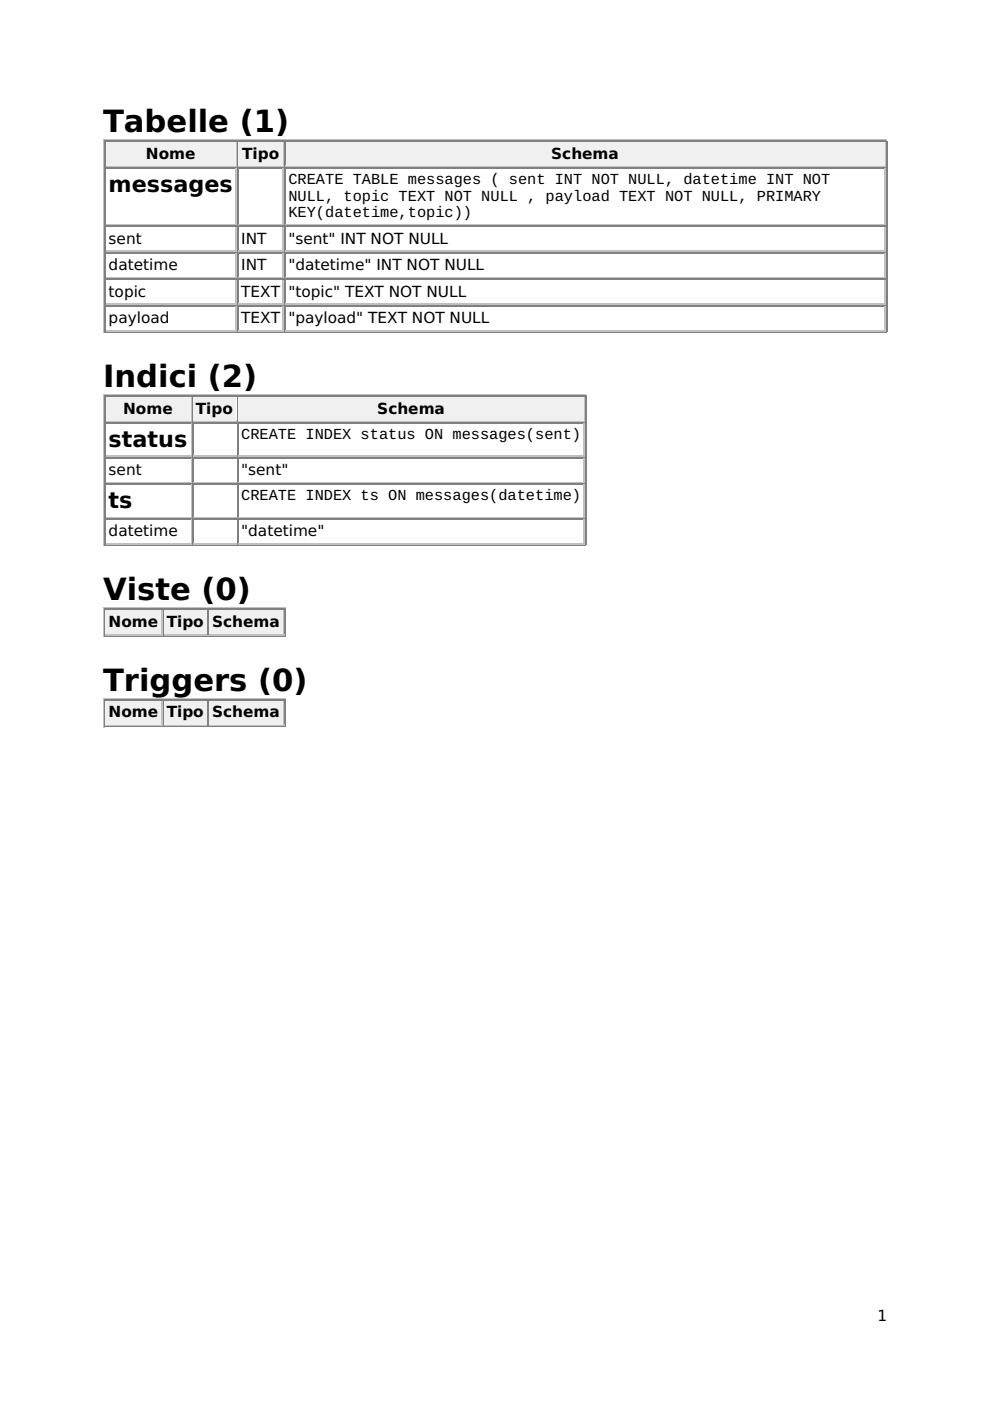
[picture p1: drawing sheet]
<svg xmlns="http://www.w3.org/2000/svg" width="210mm" height="297mm" viewBox="0 0 210 297" stroke-linecap="round" stroke-linejoin="round" font-family="sans-serif">
<defs><g id="words">
<g font-size="6.5">
<text x="21.9" y="28.1">Tabelle (1)</text>
<text x="21.9" y="82.1">Indici (2)</text>
<text x="21.9" y="127.3">Viste (0)</text>
<text x="21.9" y="146.5">Triggers (0)</text>
</g>
<g font-size="4.7">
<text x="23" y="40.8">messages</text>
<text x="23" y="94.8">status</text>
<text x="23" y="107.8">ts</text>
</g>
<g font-size="3.2">
<text x="30.9" y="33.7">Nome</text>
<text x="51.3" y="33.7">Tipo</text>
<text x="116.9" y="33.7">Schema</text>
<text x="61.2" y="39">CREATE TABLE messages ( sent INT NOT NULL, datetime INT NOT</text>
<text x="61.2" y="42.5">NULL, topic TEXT NOT NULL , payload TEXT NOT NULL, PRIMARY</text>
<text x="61.2" y="46.1">KEY(datetime,topic))</text>
<text x="23" y="51.7">sent</text>
<text x="51.1" y="51.7">INT</text>
<text x="61.2" y="51.7">&quot;sent&quot; INT NOT NULL</text>
<text x="23" y="57.3">datetime</text>
<text x="51.1" y="57.3">INT</text>
<text x="61.2" y="57.3">&quot;datetime&quot; INT NOT NULL</text>
<text x="23" y="62.9">topic</text>
<text x="51.1" y="62.9">TEXT</text>
<text x="61.2" y="62.9">&quot;topic&quot; TEXT NOT NULL</text>
<text x="23" y="68.5">payload</text>
<text x="51.1" y="68.5">TEXT</text>
<text x="61.2" y="68.5">&quot;payload&quot; TEXT NOT NULL</text>
<text x="26.1" y="87.7">Nome</text>
<text x="41.5" y="87.7">Tipo</text>
<text x="80" y="87.7">Schema</text>
<text x="51.1" y="93">CREATE INDEX status ON messages(sent)</text>
<text x="23" y="100.7">sent</text>
<text x="51.1" y="100.7">&quot;sent&quot;</text>
<text x="51.1" y="106">CREATE INDEX ts ON messages(datetime)</text>
<text x="23" y="113.7">datetime</text>
<text x="51.1" y="113.7">&quot;datetime&quot;</text>
<text x="23" y="132.9">Nome</text>
<text x="35.3" y="132.9">Tipo</text>
<text x="45" y="132.9">Schema</text>
<text x="23" y="152.1">Nome</text>
<text x="35.3" y="152.1">Tipo</text>
<text x="45" y="152.1">Schema</text>
<text x="186.1" y="280">1</text>
</g>
</g></defs>
<path d="M22 29.5v41.1M22.2 29.7h165.9M22.4 35.3h27.8M50.1 30.1v5" fill="none" stroke="#c0c0c0" stroke-width=".3"/>
<path d="M22.3 29.8v5.6M22.4 30h27.8M188 29.8v40.5M22.2 70.4h165.9" fill="none" stroke="#808080" stroke-width=".3"/>
<g fill="#f0f0f0">
<path d="M22.4 30.1h27.6v5h-27.6z"/>
<path d="M30.7 30.7h10.5v3.9h-10.5z"/>
</g>
<path d="M50.4 29.8v5.6M50.5 30h9.8" fill="none" stroke="#808080" stroke-width=".3"/>
<path d="M50.5 35.3h9.8M60.1 30.1v5" fill="none" stroke="#c0c0c0" stroke-width=".3"/>
<g fill="#f0f0f0">
<path d="M50.6 30.1h9.4v5h-9.4z"/>
<path d="M51.1 30.7h7.9v3.9h-7.9z"/>
</g>
<path d="M60.4 29.8v5.6M60.5 30h127.3" fill="none" stroke="#808080" stroke-width=".3"/>
<path d="M60.5 35.3h127.3M187.7 30.1v5" fill="none" stroke="#c0c0c0" stroke-width=".3"/>
<g fill="#f0f0f0">
<path d="M60.6 30.1h126.9v5h-126.9z"/>
<path d="M116.7 30.7h14.3v3.9h-14.3z"/>
</g>
<g fill="none" stroke="#808080" stroke-width=".3">
<path d="M22.3 35.4v34.9M22.4 35.6h27.8M50.4 35.4v34.9M50.5 35.6h9.8M60.4 35.4v34.9M60.5 35.6h127.3M22.4 48h27.8M22.4 53.6h27.8M22.4 59.2h27.8M50.5 48h9.8M50.5 53.6h9.8M50.5 59.2h9.8"/>
<path d="M60.5 48h127.3M60.5 53.6h127.3M60.5 59.2h127.3M22.4 64.8h27.8M50.5 64.8h9.8M60.5 64.8h127.3M22.3 83.9v5.6M22.4 84h18.4M124.2 83.9v31.6M22.2 115.6h102.1"/>
</g>
<g fill="none" stroke="#c0c0c0" stroke-width=".3">
<path d="M50.1 35.7v11.9M60.1 35.7v11.9M187.7 35.7v11.9M22.4 47.7h27.8M22.4 53.3h27.8M22.4 58.9h27.8M50.1 48.1v5.1M50.1 53.8v5M50.1 59.4v5M50.5 47.7h9.8M50.5 53.3h9.8M50.5 58.9h9.8"/>
<path d="M60.1 48.1v5.1M60.1 53.8v5M60.1 59.4v5M60.5 47.7h127.3M60.5 53.3h127.3M60.5 58.9h127.3M187.7 48.1v5.1M187.7 53.8v5M187.7 59.4v5M22.4 64.5h27.8M22.4 70.1h27.8M50.1 65v5"/>
<path d="M50.5 64.5h9.8M50.5 70.1h9.8M60.1 65v5M60.5 64.5h127.3M60.5 70.1h127.3M187.7 65v5M22 83.6v32.2M22.2 83.7h102.1M22.4 89.3h18.4M40.6 84.2v5"/>
</g>
<g fill="#f0f0f0">
<path d="M22.4 84.2h17.9v5h-17.9z"/>
<path d="M26 84.8h10.5v3.8h-10.5z"/>
</g>
<path d="M40.9 83.9v5.6M41.1 84h9.4" fill="none" stroke="#808080" stroke-width=".3"/>
<path d="M41.1 89.3h9.4M50.4 84.2v5" fill="none" stroke="#c0c0c0" stroke-width=".3"/>
<g fill="#f0f0f0">
<path d="M40.9 84.2h9.1v5h-9.1z"/>
<path d="M41.3 84.8h7.9v3.8h-7.9z"/>
</g>
<path d="M50.4 83.9v5.6M50.5 84h73.5" fill="none" stroke="#808080" stroke-width=".3"/>
<path d="M50.5 89.3h73.5M123.9 84.2v5" fill="none" stroke="#c0c0c0" stroke-width=".3"/>
<g fill="#f0f0f0">
<path d="M50.6 84.2h73.2v5h-73.2z"/>
<path d="M79.7 84.8h14.4v3.8h-14.4z"/>
</g>
<g fill="none" stroke="#808080" stroke-width=".3">
<path d="M22.3 89.5v26M22.4 89.6h18.4M22.4 97h18.4M40.9 89.5v26M41.1 89.6h82.9M41.1 97h82.9M50.4 89.5v26M22.4 102.6h18.4M22.4 110h18.4M41.1 102.6h82.9M41.1 110h82.9M22.2 134.8h38.3"/>
<path d="M22.3 129.1v5.6M22.4 129.2h12.2M60.4 129.1v5.6"/>
</g>
<g fill="none" stroke="#c0c0c0" stroke-width=".3">
<path d="M22.4 96.7h18.4M40.6 89.8v6.8M40.6 97.2v5M41.1 96.7h82.9M50.4 89.8v6.8M50.4 97.2v5M123.9 89.8v6.8M123.9 97.2v5M22.4 102.3h18.4M22.4 109.7h18.4M22.4 115.3h18.4M40.6 102.8v6.8"/>
<path d="M40.6 110.2v5M41.1 102.3h82.9M41.1 109.7h82.9M41.1 115.3h82.9M50.4 102.8v6.8M50.4 110.2v5M123.9 102.8v6.8M123.9 110.2v5M22 128.8v6.2M22.2 128.9h38.3M22.4 134.5h12.2M34.4 129.4v5"/>
</g>
<g fill="#f0f0f0">
<path d="M22.4 129.4h11.8v5h-11.8z"/>
<path d="M23 130h10.6v3.8h-10.6z"/>
</g>
<path d="M34.7 129.1v5.6M34.9 129.2h9.4" fill="none" stroke="#808080" stroke-width=".3"/>
<path d="M34.9 134.5h9.4M44.2 129.4v5" fill="none" stroke="#c0c0c0" stroke-width=".3"/>
<g fill="#f0f0f0">
<path d="M34.7 129.4h9.1v5h-9.1z"/>
<path d="M35.1 130h7.9v3.8h-7.9z"/>
</g>
<path d="M44.2 129.1v5.6M44.3 129.2h16" fill="none" stroke="#808080" stroke-width=".3"/>
<path d="M44.3 134.5h16M60.1 129.4v5" fill="none" stroke="#c0c0c0" stroke-width=".3"/>
<g fill="#f0f0f0">
<path d="M44.4 129.4h15.5v5h-15.5z"/>
<path d="M44.9 130h14.3v3.8h-14.3z"/>
</g>
<path d="M22 148v6.2M22.2 148.1h38.3M22.4 153.7h12.2M34.4 148.6v5" fill="none" stroke="#c0c0c0" stroke-width=".3"/>
<path d="M22.2 154h38.3M22.3 148.3v5.6M22.4 148.4h12.2M60.4 148.3v5.6" fill="none" stroke="#808080" stroke-width=".3"/>
<g fill="#f0f0f0">
<path d="M22.4 148.6h11.8v5h-11.8z"/>
<path d="M23 149.2h10.6v3.8h-10.6z"/>
</g>
<path d="M34.7 148.3v5.6M34.9 148.4h9.4" fill="none" stroke="#808080" stroke-width=".3"/>
<path d="M34.9 153.7h9.4M44.2 148.6v5" fill="none" stroke="#c0c0c0" stroke-width=".3"/>
<g fill="#f0f0f0">
<path d="M34.7 148.6h9.1v5h-9.1z"/>
<path d="M35.1 149.2h7.9v3.8h-7.9z"/>
</g>
<path d="M44.2 148.3v5.6M44.3 148.4h16" fill="none" stroke="#808080" stroke-width=".3"/>
<path d="M44.3 153.7h16M60.1 148.6v5" fill="none" stroke="#c0c0c0" stroke-width=".3"/>
<g fill="#f0f0f0">
<path d="M44.4 148.6h15.5v5h-15.5z"/>
<path d="M44.9 149.2h14.3v3.8h-14.3z"/>
</g>
<use href="#words"/>
</svg>
